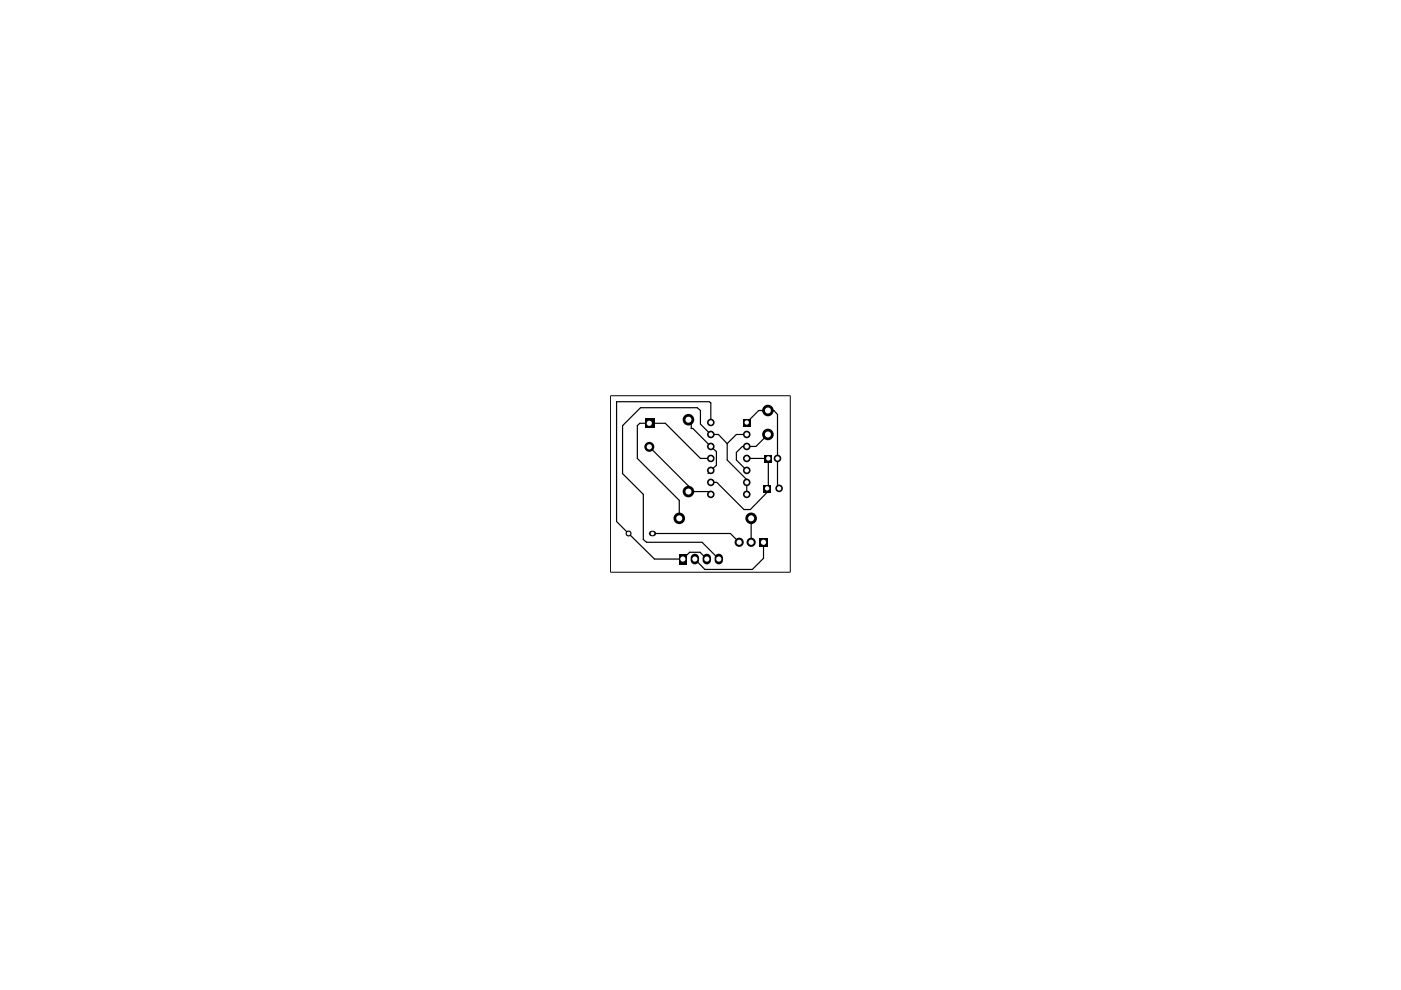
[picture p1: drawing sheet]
<svg xmlns="http://www.w3.org/2000/svg" width="297mm" height="210mm" viewBox="0 0 297 210" stroke-linecap="round" stroke-linejoin="round" font-family="sans-serif">
<path d="M129.5 83.9h38.1v37.4h-38.1z" fill="none" stroke="#000" stroke-width=".21"/>
<g fill="none" stroke="#000" stroke-width=".25">
<path d="M137.7 94.7l8.3 8.3v1.2M146 89l.6 .6v1.2h.3l5 5v2.8l-1.8 1.8M150.7 97.2h-2.2l-7.4-7.5h-5.5l-.5 .6v6.9l8.9 8.9v3.8M150.7 89.6v-4.2l-.3-.2h-19.7v25.4l8.1 7.9h6l1.4-1.4h2.2l1.5 1.4M154.2 94.1l-1.9-2h-1.6l-2.2-2.2v-2.9l-.7-.6h-12l-3.8 3.9v10.1l4.4 4.4v9.6l.7 .6h11.7l3.6 3.5M154.2 94.1v3.4l4.1 4.2v3.1M158.3 97.2h4.6v6.1l-.3 .2v.9l-3.5 3.6h-1.4l-5.7-5.7h-1.3M158.3 92.1h-2.2l-1.9 2M159 89.6h-.7l2.6-2.6h3.2l.7 .9v15.4l.4 .2M162.8 92.1l-2.5 2.6h-2.9l-1.3 1.2v1.6l2.2 2.2M137.7 113.1h17.2l1.8 1.9M145.9 104.2h4.2l.6 .6"/>
<path d="M156.7 115.4l-.2 .3M159.3 109.9v5.5M161.9 115.4v3l-2.4 2.3h-10.1l-2.1-2.2"/>
</g>
<g fill="#000">
<path d="M136.7 88.7h2v2.1h-2zM157.6 88.8h1.6v1.6h-1.6zM162.1 96.4h1.6v1.6h-1.6zM143.9 117.4h1.7v2.3h-1.7zM161 114.1h1.7v1.8h-1.7zM161.9 102.8h1.6v1.6h-1.6z"/>
<circle cx="137.7" cy="94.7" r="1.06"/>
<circle cx="146" cy="89" r="1.23"/>
<circle cx="150.7" cy="89.6" r=".8"/>
<circle cx="150.7" cy="97.2" r=".8"/>
<circle cx="150.7" cy="92.1" r=".8"/>
<circle cx="150.7" cy="99.7" r=".8"/>
<circle cx="150.7" cy="94.7" r=".8"/>
<circle cx="158.3" cy="97.2" r=".8"/>
<circle cx="158.3" cy="92.1" r=".8"/>
<circle cx="158.3" cy="94.7" r=".8"/>
<circle cx="158.3" cy="99.7" r=".8"/>
<circle cx="162.8" cy="87" r="1.23"/>
<circle cx="162.8" cy="92.1" r="1.23"/>
<circle cx="164.8" cy="97.2" r=".8"/>
<circle cx="133.3" cy="113.1" r=".64"/>
<circle cx="144" cy="109.9" r="1.23"/>
<circle cx="146" cy="104.2" r="1.23"/>
<circle cx="150.7" cy="102.3" r=".8"/>
<circle cx="150.7" cy="104.8" r=".8"/>
<circle cx="156.7" cy="115" r=".97"/>
<circle cx="158.3" cy="102.3" r=".8"/>
<circle cx="158.3" cy="104.8" r=".8"/>
<circle cx="159.3" cy="109.9" r="1.23"/>
<circle cx="159.3" cy="115" r=".97"/>
<circle cx="165.2" cy="103.5" r=".8"/>
</g>
<path d="M147.3 118.3v.5M149.9 118.3v.5M152.4 118.3v.5" fill="none" stroke="#000" stroke-width="1.8"/>
<path d="M138.2 113.1h.3" fill="none" stroke="#000" stroke-width="1.2"/>
<g fill="#fff">
<circle cx="161.9" cy="115" r=".55"/>
<circle cx="159.3" cy="115" r=".55"/>
<circle cx="156.7" cy="115" r=".55"/>
<circle cx="159.3" cy="109.9" r=".64"/>
<circle cx="137.7" cy="89.7" r=".55"/>
<circle cx="137.7" cy="94.7" r=".55"/>
<circle cx="146" cy="104.2" r=".64"/>
<circle cx="146" cy="89" r=".64"/>
<circle cx="144" cy="109.9" r=".64"/>
<circle cx="144.8" cy="118.5" r=".55"/>
<circle cx="147.3" cy="118.5" r=".55"/>
<circle cx="149.9" cy="118.5" r=".55"/>
<circle cx="152.4" cy="118.5" r=".55"/>
<circle cx="138.3" cy="113.1" r=".38"/>
<circle cx="133.3" cy="113.1" r=".38"/>
<circle cx="158.3" cy="97.2" r=".47"/>
<circle cx="158.3" cy="99.7" r=".47"/>
<circle cx="158.3" cy="102.3" r=".47"/>
<circle cx="165.2" cy="103.5" r=".47"/>
<circle cx="162.6" cy="103.5" r=".47"/>
<circle cx="158.3" cy="104.8" r=".47"/>
<circle cx="150.7" cy="104.8" r=".47"/>
<circle cx="150.7" cy="102.3" r=".47"/>
<circle cx="150.7" cy="99.7" r=".47"/>
<circle cx="150.7" cy="97.2" r=".47"/>
<circle cx="150.7" cy="94.7" r=".47"/>
<circle cx="150.7" cy="92.1" r=".47"/>
<circle cx="150.7" cy="89.6" r=".47"/>
<circle cx="158.3" cy="92.1" r=".47"/>
<circle cx="158.3" cy="89.6" r=".47"/>
<circle cx="158.3" cy="94.7" r=".47"/>
<circle cx="164.8" cy="97.2" r=".47"/>
<circle cx="162.9" cy="97.2" r=".47"/>
<circle cx="162.8" cy="87" r=".64"/>
<circle cx="162.8" cy="92.1" r=".64"/>
</g>
</svg>
